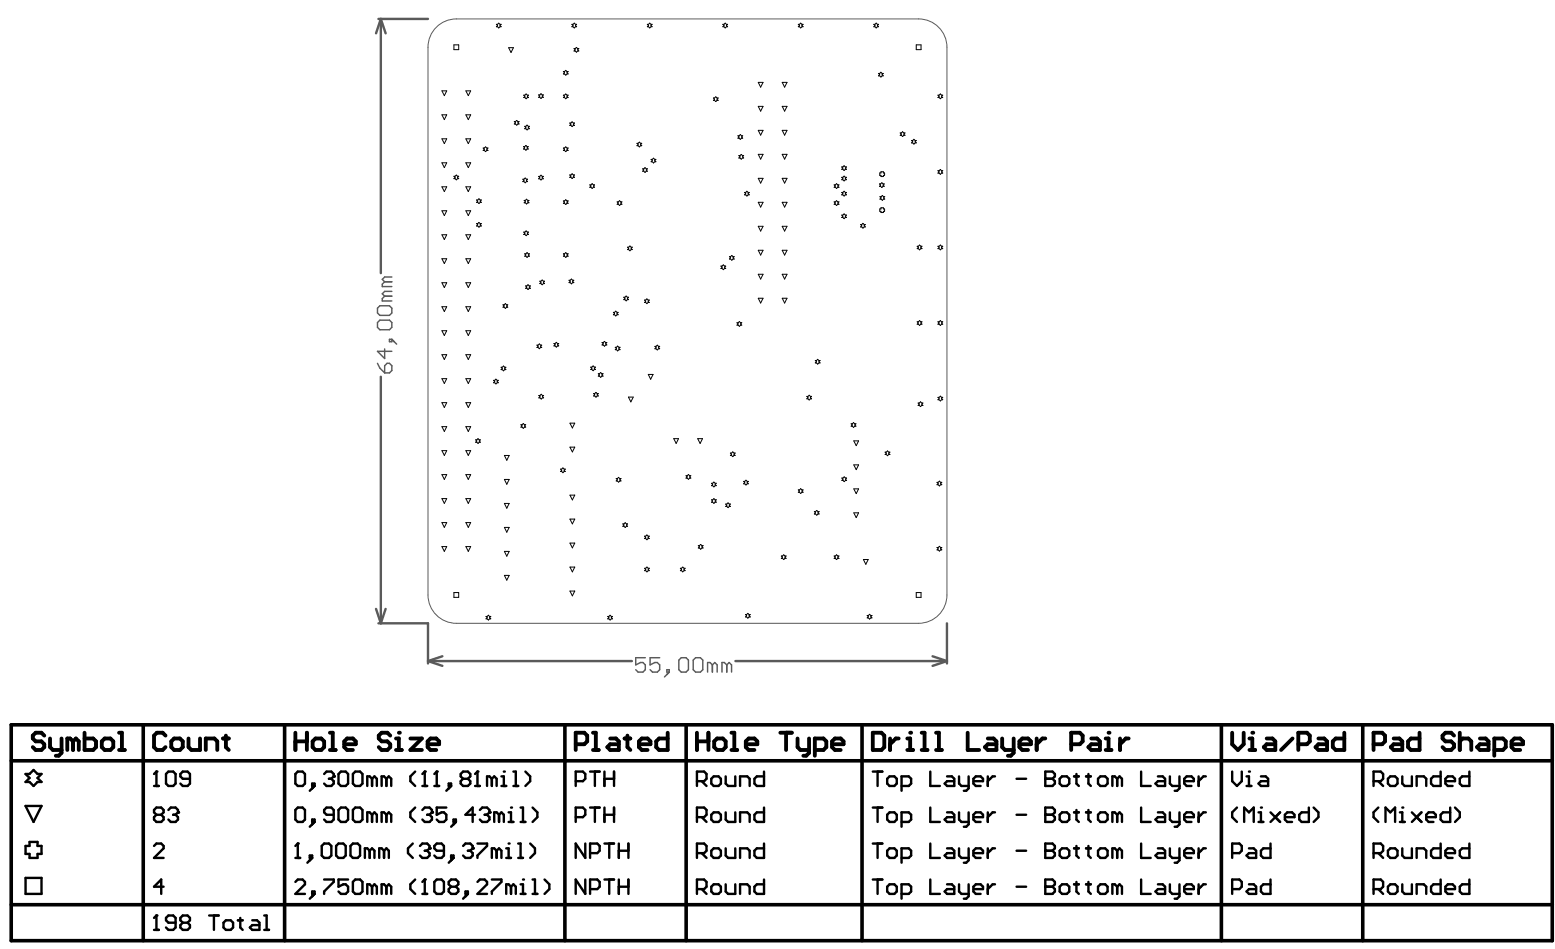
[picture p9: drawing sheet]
<svg xmlns="http://www.w3.org/2000/svg" width="165mm" height="100mm" viewBox="0 0 165 100" stroke-linecap="round" stroke-linejoin="round" font-family="sans-serif">
<g fill="none" stroke="#5a5a5a" stroke-width=".25">
<path d="M40 2h5.3M40.3 2l.5 1.5M40.3 2l-.5 1.5M40.3 2v26.9M40.3 39.9v26.1M39.8 64.4l.5 1.6M40 66h5.3v4.2M40.8 64.4l-.5 1.6M45.3 69.9l1.5 .6M45.3 69.9h21.6M46.8 69.4l-1.5 .5M77.8 69.9h22.4"/>
<path d="M98.7 69.4l1.5 .5M100.2 69.9l-1.5 .6M100.2 66v4.2"/>
</g>
<g fill="none" stroke="#5a5a5a" stroke-width=".15">
<path d="M39.9 38.4l.3 .6 .5 .5M39.9 32.6l.3-.2h1l.3 .2v.5l-.3 .3h-1l-.3-.3zM39.9 34.1l.3-.2h1l.3 .2v.5l-.3 .3h-1l-.3-.3zM40.7 36.9v1l-.8-.7h1.6M40.7 31.3l-.3 .3v.2h1.1M40.7 29.8l-.3 .3v.2h1.1M40.7 31.3h.8M40.7 29.8h.8M40.9 38.4h.3l.3 .3v.5l-.3 .3h-.5v-.8zM41.2 35.9h.3v.3h-.3zM41.5 35.9l.5 .5M41.5 30.8h-.8l-.3 .3 .3 .2"/>
<path d="M41.5 29.3h-.8l-.3 .3 .3 .2M68.3 69.6h-1v.8l.5-.3h.2l.3 .3v.5l-.3 .2h-.5l-.2-.2M69.8 69.6h-1v.8l.5-.3h.2l.3 .3v.5l-.3 .2h-.5l-.2-.2M70.6 70.9h.2v.2h-.2zM70.8 71.1l-.5 .5M72.1 69.6h.5l.2 .2v1.1l-.2 .2h-.5l-.3-.2v-1.1zM73.6 69.6h.5l.3 .2v1.1l-.3 .2h-.5l-.3-.2v-1.1zM75.4 70.4l-.3-.3h-.2v1M75.4 70.4v.7M75.4 70.4l.2-.3 .3 .3v.7M76.9 70.4l-.3-.3h-.2v1M76.9 70.4v.7"/>
<path d="M76.9 70.4l.2-.3 .3 .3v.7"/>
</g>
<path d="M46.4 2.7l.6-.4 .6-.2 .7-.1h48.9a3 3 0 0 1 3 3v58a3 3 0 0 1-3 3h-48.9a3 3 0 0 1-3-3v-58a2.99 2.99 0 0 1 1.1-2.3z" fill="none" stroke="#5a5a5a" stroke-width=".11"/>
<path d="M1.2 76.7h163v22.8h-163zM15.2 76.7v22.8M30.1 76.7v22.8M59.8 76.7v22.8M72.6 76.7v22.8M91.2 76.7v22.8M129.2 76.7v22.8M144.2 76.7v22.8M1.2 80.5h163M1.2 95.7h163" fill="none" stroke="#000" stroke-width=".38"/>
<g fill="none" stroke="#000" stroke-width=".25">
<path d="M2.7 81.9h.4l.4-.4 .5 .4h.4l-.4 .4 .4 .4h-.4l-.5 .5-.4-.5h-.4l.4-.4zM2.7 85.3h1.7l-.9 1.7zM2.7 92.9h1.7v1.7h-1.7zM3.1 89.1h.9v.4h.4v.9h-.4v.4h-.9v-.4h-.4v-.9h.4zM16.3 89.5l.2-.2h.6l.2 .2v.3l-1 1h1M16.3 83.2h.5M16.3 98.4h.5M16.5 96.9h.1M16.5 81.6h.1M16.5 86.2l-.2 .3v.2l.2 .3h.6l.2-.3v-.2l-.2-.3M16.5 86.2l-.2-.2v-.3l.2-.3h.6l.2 .3v.3l-.2 .2M16.5 86.2h.6"/>
<path d="M16.5 81.6v1.6M16.5 96.9v1.5M16.5 96.9l-.2 .2M16.5 81.6l-.2 .3M17.3 93.8h-1l.8-.7v1.5M17.8 81.6h.5l.3 .3v1l-.3 .3h-.5l-.2-.3v-1zM17.8 85.7l.3-.3h.5l.2 .3v.3M18.3 86.2h.3M18.6 86.2l.2 .3v.2l-.2 .3h-.5l-.3-.3M18.6 97.6h-.8l-.2-.2v-.3l.2-.2h.5l.3 .2v1l-.3 .3h-.5l-.2-.3M18.8 86h.1M18.8 86l-.2 .2"/>
<path d="M19.3 97.6l-.2 .3v.2l.2 .3h.5l.3-.3v-.2l-.3-.3M19.3 97.6l-.2-.2v-.3l.2-.2h.5l.3 .2v.3l-.3 .2M19.3 97.6h.5M20.1 82.4h-.8l-.2-.3v-.2l.2-.3h.5l.3 .3v1l-.3 .3h-.5l-.2-.3M22.1 96.9h1M22.6 96.9v1.5M23.9 97.4h.5l.3 .2v.5l-.3 .3h-.5l-.3-.3v-.5zM25.2 97.4h.5M25.4 97.1v1l.3 .3M26.7 97.4h.5l.2 .2v.8h-.7l-.3-.3 .3-.2h.7M28 98.4h.5M28 96.9h.2v1.5"/>
<path d="M31.3 90.8h.5M31.3 93.3l.2-.2h.5l.3 .2v.3l-1 1h1M31.5 89.3h.1M31.5 81.6h.5l.3 .3v1l-.3 .3h-.5l-.2-.3v-1zM31.5 85.4h.5l.3 .3v1l-.3 .3h-.5l-.2-.3v-1zM31.5 89.3v1.5M31.5 89.3l-.2 .2M32.8 90.5h.2v.3h-.2zM33 94.3h.3v.3h-.3zM33 82.9h.3v.3h-.3zM33 86.7h.3v.3h-.3zM33 90.8l-.5 .5"/>
<path d="M33.3 83.2l-.5 .5M33.3 94.6l-.5 .5M33.3 87l-.5 .5M34.3 89.3h.5l.3 .2v1l-.3 .3h-.5l-.3-.3v-1zM34.3 81.9l.2-.3h.6l.2 .3v.2M34.3 93.1h1v.2l-1 1v.3M34.8 82.4h.3M35.1 82.4l.2 .3v.2l-.2 .3h-.6l-.2-.3M35.3 82.1h.1M35.3 86.2h-.8l-.2-.2v-.3l.2-.3h.6l.2 .3v1l-.2 .3h-.6l-.2-.3M35.3 82.1l-.2 .3M35.8 89.3h.5l.3 .2v1l-.3 .3h-.5l-.2-.3v-1z"/>
<path d="M36.1 81.6h.5l.2 .3v1l-.2 .3h-.5l-.3-.3v-1zM36.1 85.4h.5l.2 .3v1l-.2 .3h-.5l-.3-.3v-1zM36.8 93.1h-1v.7l.5-.2h.3l.2 .2v.5l-.2 .3h-.5l-.3-.3M37.3 89.3h.5l.3 .2v1l-.3 .3h-.5l-.2-.3v-1zM37.6 93.1h.5l.2 .2v1l-.2 .3h-.5l-.3-.3v-1zM37.6 81.6h.5l.2 .3v1l-.2 .3h-.5l-.3-.3v-1zM37.6 85.4h.5l.2 .3v1l-.2 .3h-.5l-.3-.3v-1zM39.1 90l-.2-.2h-.3v1M39.1 90v.8M39.1 90l.3-.2 .2 .2v.8M39.4 82.4l-.3-.3h-.2v1.1M39.4 86.2l-.3-.2h-.2v1"/>
<path d="M39.4 93.8l-.3-.2h-.2v1M39.4 82.4v.8M39.4 86.2v.8M39.4 93.8v.8M39.4 82.4l.2-.3 .3 .3v.8M39.4 86.2l.2-.2 .3 .2v.8M39.4 93.8l.2-.2 .3 .2v.8M40.6 90l-.2-.2h-.3v1M40.6 90l.3-.2 .2 .2v.8M40.6 90v.8M40.9 82.4l-.3-.3h-.2v1.1M40.9 86.2l-.3-.2h-.2v1"/>
<path d="M40.9 93.8l-.3-.2h-.2v1M40.9 82.4v.8M40.9 86.2v.8M40.9 93.8v.8M40.9 82.4l.2-.3 .3 .3v.8M40.9 86.2l.2-.2 .3 .2v.8M40.9 93.8l.2-.2 .3 .2v.8M43.7 89.3l-.5 .5v.5l.5 .5M43.9 81.6l-.5 .5v.6l.5 .5M43.9 85.4l-.5 .6v.5l.5 .5M43.9 93.1l-.5 .5v.5l.5 .5M44.4 89.5l.3-.2h.5l.2 .2v.3"/>
<path d="M44.7 94.6h.5M44.7 83.2h.5M44.7 85.7l.2-.3h.5l.3 .3v.3M44.9 81.6h.1M44.9 93.1h.1M44.9 90h.3M44.9 81.6v1.6M44.9 93.1v1.5M44.9 81.6l-.2 .3M44.9 93.1l-.2 .2M45.2 90l.2 .3v.2l-.2 .3h-.5l-.3-.3M45.2 86.2h.2"/>
<path d="M45.4 89.8h.1M45.4 86.2l.3 .3v.2l-.3 .3h-.5l-.2-.3M45.4 89.8l-.2 .2M45.7 86h.1M45.7 86l-.3 .2M46 83.2h.5M46.2 81.6h.1M46.2 93.1h.5l.3 .2v1l-.3 .3h-.5l-.2-.3v-1zM46.2 81.6v1.6M46.2 81.6l-.2 .3M47 90h-.8l-.2-.2v-.3l.2-.2h.5l.3 .2v1l-.3 .3h-.5l-.2-.3M47.2 85.4h-1v.8l.5-.2h.3l.2 .2v.5l-.2 .3h-.5l-.3-.3"/>
<path d="M47.5 82.9h.2v.3h-.2zM47.7 90.5h.3v.3h-.3zM47.7 93.8l-.2 .3v.2l.2 .3h.5l.3-.3v-.2l-.3-.3M47.7 93.8l-.2-.2v-.3l.2-.2h.5l.3 .2v.3l-.3 .2M47.7 93.8h.5M47.7 83.2l-.5 .5M48 86.7h.2v.3h-.2zM48 90.8l-.5 .5M48.2 87l-.5 .5M49 82.4l-.3-.3v-.2l.3-.3h.5l.3 .3v.2l-.3 .3M49 82.4l-.3 .3v.2l.3 .3h.5l.3-.3v-.2l-.3-.3M49 89.5l.2-.2h.6l.2 .2v.3"/>
<path d="M49 82.4h.5M49.2 94.3h.3v.3h-.3zM49.5 90h.3M49.5 94.6l-.5 .5M49.8 90l.2 .3v.2l-.2 .3h-.6l-.2-.3M50 89.8h.1M50 89.8l-.2 .2M50.3 83.2h.5M50.3 86.2h-1.1l.8-.8v1.6M50.5 81.6h.1M50.5 93.3l.3-.2h.5l.2 .2v.3l-1 1h1M50.5 89.3h1v.2l-1 1v.3"/>
<path d="M50.5 81.6v1.6M50.5 81.6l-.2 .3M50.8 85.7l.2-.3h.5l.3 .3v.3M51.3 86.2h.2M51.5 86.2l.3 .3v.2l-.3 .3h-.5l-.2-.3M51.8 86h.1M51.8 86l-.3 .2M52 82.4l-.2-.3h-.3v1.1M52 93.1h1v.2l-1 1v.3M52 82.4v.8M52 82.4l.3-.3 .2 .3v.8M52.5 90l-.2-.2h-.3v1"/>
<path d="M52.5 90v.8M52.5 90l.3-.2 .2 .2v.8M52.8 86.2l-.3-.2h-.2v1M52.8 86.2l.2-.2 .3 .2v.8M52.8 86.2v.8M53 83.2h.6M53 82.1h.3v1.1M53.3 81.6h.1M53.6 90.8h.5M53.6 89.8h.2v1M53.8 89.3h.1M53.8 87h.5"/>
<path d="M53.8 86h.3v1M54.1 85.4h.1M54.1 93.8l-.3-.2h-.2v1M54.1 93.8l.2-.2 .3 .2v.8M54.1 93.8v.8M54.3 81.6h.3v1.6M54.3 83.2h.5M54.8 90.8h.5M54.8 89.3h.3v1.5M55.1 94.6h.5M55.1 87h.5M55.1 93.6h.2v1"/>
<path d="M55.1 85.4h.2v1.6M55.3 93.1h.1M55.6 81.6l.5 .5v.6l-.5 .5M56.1 89.3l.5 .5v.5l-.5 .5M56.3 94.6h.6M56.3 93.1h.3v1.5M56.3 85.4l.6 .6v.5l-.6 .5M57.6 93.1l.5 .5v.5l-.5 .5M60.9 82.7h.8l.2-.3v-.5l-.2-.3h-.8v1.6M60.9 86.5h.8l.2-.3v-.5l-.2-.3h-.8v1.6M61.9 89.3v1.5l-1-1.5v1.5M61.9 93.1v1.5l-1-1.5v1.5"/>
<path d="M62.4 81.6h1M62.4 90.3h.8l.2-.3v-.5l-.2-.2h-.8v1.5M62.4 94.1h.8l.2-.3v-.5l-.2-.2h-.8v1.5M62.4 85.4h1M62.9 81.6v1.6M62.9 85.4v1.6M63.9 89.3h1.1M63.9 93.1h1.1M63.9 82.4h1.1M63.9 86.2h1.1M63.9 81.6v1.6M63.9 85.4v1.6"/>
<path d="M64.5 89.3v1.5M64.5 93.1v1.5M65 81.6v1.6M65 85.4v1.6M65.5 90h1M65.5 93.8h1M65.5 89.3v1.5M65.5 93.1v1.5M66.5 89.3v1.5M66.5 93.1v1.5M73.7 82.7h.8l.2-.3v-.5l-.2-.3h-.8v1.6M73.7 86.5h.8l.2-.3v-.5l-.2-.3h-.8v1.6"/>
<path d="M73.7 90.3h.8l.2-.3v-.5l-.2-.2h-.8v1.5M73.7 94.1h.8l.2-.3v-.5l-.2-.2h-.8v1.5M74.2 82.7l.5 .5M74.2 86.5l.5 .5M74.2 90.3l.5 .5M74.2 94.1l.5 .5M75.5 89.8h.5l.3 .2v.5l-.3 .3h-.5l-.2-.3v-.5zM75.5 93.6h.5l.3 .2v.5l-.3 .3h-.5l-.2-.3v-.5zM75.5 82.1h.5l.3 .3v.5l-.3 .3h-.5l-.2-.3v-.5zM75.5 86h.5l.3 .2v.5l-.3 .3h-.5l-.2-.3v-.5zM76.8 89.8v.7l.2 .3h.8v-1M76.8 93.6v.7l.2 .3h.8v-1"/>
<path d="M76.8 82.1v.8l.2 .3h.8v-1.1M76.8 86v.7l.2 .3h.8v-1M78.3 83.2v-1.1h.8l.2 .3v.8M78.3 87v-1h.8l.2 .2v.8M78.3 90.8v-1h.8l.2 .2v.8M78.3 94.6v-1h.8l.2 .2v.8M80.8 89.3v1.5h-.7l-.3-.3v-.5l.3-.2h.7M80.8 93.1v1.5h-.7l-.3-.3v-.5l.3-.2h.7M80.8 81.6v1.6h-.7l-.3-.3v-.5l.3-.3h.7M80.8 85.4v1.6h-.7l-.3-.3v-.5l.3-.2h.7M92.3 81.6h1.1M92.3 89.3h1.1"/>
<path d="M92.3 93.1h1.1M92.3 85.4h1.1M92.8 81.6v1.6M92.8 85.4v1.6M92.8 89.3v1.5M92.8 93.1v1.5M94.1 89.8h.5l.3 .2v.5l-.3 .3h-.5l-.2-.3v-.5zM94.1 93.6h.5l.3 .2v.5l-.3 .3h-.5l-.2-.3v-.5zM94.1 82.1h.5l.3 .3v.5l-.3 .3h-.5l-.2-.3v-.5zM94.1 86h.5l.3 .2v.5l-.3 .3h-.5l-.2-.3v-.5zM95.4 90.8h.7l.3-.3v-.5l-.3-.2h-.7v1.5M95.4 94.6h.7l.3-.3v-.5l-.3-.2h-.7v1.5"/>
<path d="M95.4 83.2h.7l.3-.3v-.5l-.3-.3h-.7v1.6M95.4 87h.7l.3-.3v-.5l-.3-.2h-.7v1.5M98.4 89.3v1.5h1M98.4 93.1v1.5h1M98.4 81.6v1.6h1M98.4 85.4v1.6h1M100.2 89.8h.5l.3 .2v.8h-.8l-.3-.3 .3-.2h.8M100.2 93.6h.5l.3 .2v.8h-.8l-.3-.3 .3-.2h.8M100.2 82.1h.5l.3 .3v.8h-.8l-.3-.3 .3-.2h.8M100.2 86h.5l.3 .2v.8h-.8l-.3-.3 .3-.2h.8M101.5 89.8v.7l.2 .3h.8M101.5 93.6v.7l.2 .3h.8"/>
<path d="M101.5 82.1v.8l.2 .3h.8M101.5 86v.7l.2 .3h.8M102.5 82.1v1.3l-.3 .3h-.2M102.5 86v1.2l-.3 .3h-.2M102.5 89.8v1.2l-.3 .3h-.2M102.5 93.6v1.2l-.3 .3h-.2M103 90.3h1v-.3l-.3-.2h-.5l-.2 .2v.5l.2 .3h.5M103 94.1h1v-.3l-.3-.2h-.5l-.2 .2v.5l.2 .3h.5M103 82.7h1v-.3l-.3-.3h-.5l-.2 .3v.5l.2 .3h.5M103 86.5h1v-.3l-.3-.2h-.5l-.2 .2v.5l.2 .3h.5M104.5 82.1v1.1M104.5 86v1"/>
<path d="M104.5 89.8v1M104.5 93.6v1M105.3 82.1h-.3l-.5 .6M105.3 86h-.3l-.5 .5M105.3 89.8h-.3l-.5 .5M105.3 93.6h-.3l-.5 .5M107.5 82.4h1.1M107.5 86.2h1.1M107.5 90h1.1M107.5 93.8h1.1M110.6 82.4h.1M110.6 86.2h.1"/>
<path d="M110.6 90h.1M110.6 93.8h.1M110.6 89.3h.7l.3 .2v.3l-.3 .2 .3 .3v.2l-.3 .3h-.7zM110.6 93.1h.7l.3 .2v.3l-.3 .2 .3 .3v.2l-.3 .3h-.7zM110.6 81.6h.7l.3 .3v.2l-.3 .3 .3 .3v.2l-.3 .3h-.7zM110.6 85.4h.7l.3 .3v.3l-.3 .2 .3 .3v.2l-.3 .3h-.7zM110.6 82.4h.7M110.6 86.2h.7M110.6 90h.7M110.6 93.8h.7M112.4 89.8h.5l.2 .2v.5l-.2 .3h-.5l-.3-.3v-.5zM112.4 93.6h.5l.2 .2v.5l-.2 .3h-.5l-.3-.3v-.5z"/>
<path d="M112.4 82.1h.5l.2 .3v.5l-.2 .3h-.5l-.3-.3v-.5zM112.4 86h.5l.2 .2v.5l-.2 .3h-.5l-.3-.3v-.5zM113.6 82.1h.5M113.6 86h.5M113.6 89.8h.5M113.6 93.6h.5M113.9 81.9v1l.2 .3M113.9 85.7v1l.2 .3M113.9 89.5v1l.2 .3M113.9 93.3v1l.2 .3M114.9 82.1h.5M114.9 86h.5"/>
<path d="M114.9 89.8h.5M114.9 93.6h.5M115.1 81.9v1l.3 .3M115.1 85.7v1l.3 .3M115.1 89.5v1l.3 .3M115.1 93.3v1l.3 .3M116.4 89.8h.5l.3 .2v.5l-.3 .3h-.5l-.2-.3v-.5zM116.4 93.6h.5l.3 .2v.5l-.3 .3h-.5l-.2-.3v-.5zM116.4 82.1h.5l.3 .3v.5l-.3 .3h-.5l-.2-.3v-.5zM116.4 86h.5l.3 .2v.5l-.3 .3h-.5l-.2-.3v-.5zM118.2 82.4l-.3-.3h-.2v1.1M118.2 86.2l-.3-.2h-.2v1"/>
<path d="M118.2 90l-.3-.2h-.2v1M118.2 93.8l-.3-.2h-.2v1M118.2 82.4v.8M118.2 86.2v.8M118.2 90v.8M118.2 93.8v.8M118.2 82.4l.2-.3 .3 .3v.8M118.2 86.2l.2-.2 .3 .2v.8M118.2 90l.2-.2 .3 .2v.8M118.2 93.8l.2-.2 .3 .2v.8M120.7 89.3v1.5h1M120.7 93.1v1.5h1"/>
<path d="M120.7 81.6v1.6h1M120.7 85.4v1.6h1M122.5 89.8h.5l.3 .2v.8h-.8l-.3-.3 .3-.2h.8M122.5 93.6h.5l.3 .2v.8h-.8l-.3-.3 .3-.2h.8M122.5 82.1h.5l.3 .3v.8h-.8l-.3-.3 .3-.2h.8M122.5 86h.5l.3 .2v.8h-.8l-.3-.3 .3-.2h.8M123.8 89.8v.7l.2 .3h.8M123.8 93.6v.7l.2 .3h.8M123.8 82.1v.8l.2 .3h.8M123.8 86v.7l.2 .3h.8M124.8 82.1v1.3l-.3 .3h-.2M124.8 86v1.2l-.3 .3h-.2"/>
<path d="M124.8 89.8v1.2l-.3 .3h-.2M124.8 93.6v1.2l-.3 .3h-.2M125.3 90.3h1v-.3l-.3-.2h-.5l-.2 .2v.5l.2 .3h.5M125.3 94.1h1v-.3l-.3-.2h-.5l-.2 .2v.5l.2 .3h.5M125.3 82.7h1v-.3l-.3-.3h-.5l-.2 .3v.5l.2 .3h.5M125.3 86.5h1v-.3l-.3-.2h-.5l-.2 .2v.5l.2 .3h.5M126.8 82.1v1.1M126.8 86v1M126.8 89.8v1M126.8 93.6v1M127.6 82.1h-.3l-.5 .6M127.6 86h-.3l-.5 .5"/>
<path d="M127.6 89.8h-.3l-.5 .5M127.6 93.6h-.3l-.5 .5M130.4 90.3h.7l.3-.3v-.5l-.3-.2h-.7v1.5M130.4 94.1h.7l.3-.3v-.5l-.3-.2h-.7v1.5M130.4 81.6v1.1l.5 .5 .5-.5v-1.1M130.9 85.4l-.5 .6v.5l.5 .5M131.6 87v-1.6l.5 .6 .5-.6v1.6M131.9 83.2h.5M131.9 82.1h.2v1.1M132.1 81.6h.1M132.1 89.8h.5l.3 .2v.8h-.8l-.2-.3 .2-.2h.8M132.1 93.6h.5l.3 .2v.8h-.8l-.2-.3 .2-.2h.8"/>
<path d="M133.1 87h.6M133.1 86h.3v1M133.4 85.4h.1M133.4 82.1h.5l.3 .3v.8h-.8l-.3-.3 .3-.2h.8M134.4 89.3v1.5h-.7l-.3-.3v-.5l.3-.2h.7M134.4 93.1v1.5h-.7l-.3-.3v-.5l.3-.2h.7M134.4 86l1 1-.5-.5M135.4 86l-1 1M135.9 86.5h1v-.3l-.2-.2h-.5l-.3 .2v.5l.3 .3h.5M138.5 85.4v1.6h-.8l-.2-.3v-.5l.2-.2h.8M139 85.4l.5 .6v.5l-.5 .5M145.3 82.7h.8l.2-.3v-.5l-.2-.3h-.8v1.6"/>
<path d="M145.3 90.3h.8l.2-.3v-.5l-.2-.2h-.8v1.5M145.3 94.1h.8l.2-.3v-.5l-.2-.2h-.8v1.5M145.8 85.4l-.5 .6v.5l.5 .5M145.8 82.7l.5 .5M145.8 90.3l.5 .5M145.8 94.1l.5 .5M146.6 87v-1.6l.5 .6 .5-.6v1.6M147.1 89.8h.5l.2 .2v.5l-.2 .3h-.5l-.3-.3v-.5zM147.1 93.6h.5l.2 .2v.5l-.2 .3h-.5l-.3-.3v-.5zM147.1 82.1h.5l.2 .3v.5l-.2 .3h-.5l-.3-.3v-.5zM148.1 86h.3v1M148.1 87h.5"/>
<path d="M148.4 85.4h.1M148.4 89.8v.7l.2 .3h.8v-1M148.4 93.6v.7l.2 .3h.8v-1M148.4 82.1v.8l.2 .3h.8v-1.1M149.4 86l1 1-.5-.5M149.9 83.2v-1.1h.7l.3 .3v.8M149.9 90.8v-1h.7l.3 .2v.8M149.9 94.6v-1h.7l.3 .2v.8M150.4 86l-1 1M150.9 86.5h1v-.3l-.3-.2h-.5l-.2 .2v.5l.2 .3h.5M152.4 89.3v1.5h-.8l-.2-.3v-.5l.2-.2h.8M152.4 93.1v1.5h-.8l-.2-.3v-.5l.2-.2h.8"/>
<path d="M152.4 81.6v1.6h-.8l-.2-.3v-.5l.2-.3h.8M152.9 90.3h1v-.3l-.2-.2h-.5l-.3 .2v.5l.3 .3h.5M152.9 94.1h1v-.3l-.2-.2h-.5l-.3 .2v.5l.3 .3h.5M152.9 82.7h1v-.3l-.2-.3h-.5l-.3 .3v.5l.3 .3h.5M153.4 85.4v1.6h-.7l-.3-.3v-.5l.3-.2h.7M153.9 85.4l.5 .6v.5l-.5 .5M155.5 89.3v1.5h-.8l-.3-.3v-.5l.3-.2h.8M155.5 93.1v1.5h-.8l-.3-.3v-.5l.3-.2h.8M155.5 81.6v1.6h-.8l-.3-.3v-.5l.3-.3h.8"/>
</g>
<g fill="none" stroke="#000" stroke-width=".11">
<path d="M46.8 9.6h.5l-.3 .5zM46.8 12.2h.5l-.3 .5zM46.8 14.7h.5l-.3 .5zM46.8 17.2h.5l-.3 .5zM46.8 19.8h.5l-.3 .5zM48 4.7h.5v.6h-.5zM48 18.7l.3-.2 .2 .2-.1 .1 .1 .1-.2 .1-.3-.1 .1-.1zM49.3 9.6h.5l-.3 .5zM49.3 17.2h.5l-.3 .5zM49.3 12.2h.5l-.3 .5zM49.3 19.8h.5l-.3 .5zM49.3 14.7h.5l-.3 .5z"/>
<path d="M51.1 15.7l.3-.2 .2 .2-.1 .1 .1 .1-.2 .1-.3-.1 .1-.1zM52.5 2.6l.3-.2 .2 .2-.1 .1 .1 .1-.2 .2-.3-.2 .1-.1zM53.8 5h.5l-.2 .6zM54.4 12.9l.3-.2 .2 .2-.1 .1 .1 .1-.2 .1-.3-.1 .1-.1zM55.3 19l.3-.2 .2 .2-.1 .1 .1 .1-.2 .1-.3-.1 .1-.1zM55.4 15.5l.2-.1 .3 .1-.1 .1 .1 .2-.3 .1-.2-.1 .1-.2zM55.4 10.1l.3-.2 .2 .2-.1 .1 .1 .1-.2 .2-.3-.2 .1-.1zM55.5 13.4l.3-.2 .2 .2-.1 .1 .1 .1-.2 .1-.3-.1 .1-.1zM57 10l.2-.1 .3 .1-.1 .2 .1 .1-.3 .1-.2-.1 .1-.1zM57 18.7l.2-.2 .3 .2-.1 .1 .1 .1-.3 .1-.2-.1 .1-.1zM59.6 7.6l.3-.2 .2 .2-.1 .1 .1 .1-.2 .2-.3-.2 .1-.1zM59.6 10.1l.3-.2 .2 .2-.1 .1 .1 .1-.2 .2-.3-.2 .1-.1z"/>
<path d="M59.6 15.7l.3-.2 .2 .2-.1 .1 .1 .1-.2 .1-.3-.1 .1-.1zM60.3 18.5l.2-.1 .3 .1-.1 .1 .1 .2-.3 .1-.2-.1 .1-.2zM60.3 13l.2-.1 .3 .1-.1 .1 .1 .2-.3 .1-.2-.1 .1-.2zM60.5 2.6l.3-.2 .2 .2-.1 .1 .1 .1-.2 .2-.3-.2 .1-.1zM60.7 5.1l.3-.1 .2 .1-.1 .2 .1 .1-.2 .1-.3-.1 .2-.1zM62.4 19.6l.2-.2 .3 .2-.1 .1 .1 .1-.3 .1-.2-.1 .1-.1zM67.4 15.2l.2-.2 .3 .2-.1 .1 .1 .1-.3 .1-.2-.1 .1-.1zM68 17.9l.2-.2 .3 .2-.1 .1 .1 .1-.3 .1-.2-.1 .1-.1zM68.5 2.6l.2-.2 .3 .2-.1 .1 .1 .1-.3 .2-.2-.2 .1-.1zM68.9 16.9l.2-.2 .3 .2-.1 .1 .1 .1-.3 .1-.2-.1 .1-.1zM75.5 10.4l.2-.2 .3 .2-.1 .1 .1 .1-.3 .1-.2-.1 .1-.1zM76.5 2.6l.2-.2 .3 .2-.1 .1 .1 .1-.3 .2-.2-.2 .1-.1z"/>
<path d="M78.1 14.4l.2-.2 .3 .2-.2 .1 .2 .1-.3 .1-.2-.1 .1-.1zM78.2 16.5l.2-.2 .3 .2-.2 .1 .2 .1-.3 .1-.2-.1 .1-.1zM80.2 8.7h.5l-.2 .5zM80.2 13.8h.5l-.2 .5zM80.2 11.3h.5l-.2 .5zM80.2 16.3h.5l-.2 .5zM80.2 18.9h.5l-.2 .5zM82.8 13.8h.5l-.3 .5zM82.8 8.7h.5l-.3 .5zM82.8 16.3h.5l-.3 .5zM82.8 11.3h.5l-.3 .5zM82.8 18.9h.5l-.3 .5z"/>
<path d="M84.5 2.6l.2-.2 .3 .2-.2 .1 .2 .1-.3 .2-.2-.2 .1-.1zM88.2 19.6l.3-.2 .3 .2-.2 .1 .2 .1-.3 .1-.3-.1 .2-.1zM89 18.8l.3-.2 .3 .2-.2 .1 .2 .1-.3 .1-.3-.1 .2-.1zM89 17.7l.3-.2 .3 .2-.2 .1 .2 .1-.3 .1-.3-.1 .2-.1zM92.4 2.6l.3-.2 .2 .2-.1 .1 .1 .1-.2 .2-.3-.2 .2-.1zM92.9 7.8l.3-.2 .2 .2-.1 .1 .1 .1-.2 .2-.3-.2 .2-.1zM93 19.5l.3-.2 .2 .2-.1 .1 .1 .1-.2 .1-.3-.1 .2-.1zM93.2 18.2h.3v.1h.1v.3h-.1v.1h-.3v-.1h-.1v-.3h.1zM95.2 14.1l.3-.2 .2 .2-.1 .1 .1 .1-.2 .1-.3-.1 .2-.1zM96.4 14.9l.3-.2 .2 .2-.1 .1 .1 .1-.2 .1-.3-.1 .2-.1zM96.9 4.7h.5v.6h-.5zM99.2 10.1l.3-.2 .2 .2-.1 .1 .1 .1-.2 .2-.3-.2 .2-.1z"/>
<path d="M99.2 18.1l.3-.2 .2 .2-.1 .1 .1 .1-.2 .1-.3-.1 .2-.1zM46.8 35h.5l-.3 .5zM46.8 22.3h.5l-.3 .5zM46.8 24.8h.5l-.3 .5zM46.8 27.4h.5l-.3 .5zM46.8 29.9h.5l-.3 .5zM46.8 32.5h.5l-.3 .5zM46.8 37.5h.5l-.3 .5zM49.3 22.3h.5l-.3 .5zM49.3 24.8h.5l-.3 .5zM49.3 27.4h.5l-.3 .5zM49.3 29.9h.5l-.3 .5z"/>
<path d="M49.3 32.5h.5l-.3 .5zM49.3 35h.5l-.3 .5zM49.3 37.5h.5l-.3 .5zM50.4 21.2l.3-.2 .2 .2-.1 .1 .1 .1-.2 .1-.3-.1 .1-.1zM50.4 23.7l.3-.2 .2 .2-.1 .1 .1 .1-.2 .1-.3-.1 .1-.1zM53 38.9l.3-.2 .2 .2-.1 .1 .1 .1-.2 .1-.3-.1 .1-.1zM53.2 32.3l.3-.2 .2 .2-.1 .1 .1 .1-.2 .1-.3-.1 .1-.1zM55.4 24.6l.3-.2 .2 .2-.1 .1 .1 .1-.2 .1-.3-.1 .1-.1zM55.5 21.2l.2-.1 .3 .1-.2 .1 .2 .2-.3 .1-.2-.1 .1-.2zM55.5 26.9l.3-.2 .2 .2-.1 .1 .1 .1-.2 .1-.3-.1 .1-.1zM55.6 30.3l.3-.2 .2 .2-.1 .1 .1 .1-.2 .1-.3-.1 .1-.1zM56.8 36.5l.3-.1 .2 .1-.1 .1 .1 .2-.2 .1-.3-.1 .1-.2z"/>
<path d="M57.1 29.8l.3-.2 .2 .2-.1 .1 .1 .1-.2 .1-.3-.1 .1-.1zM58.6 36.3l.3-.1 .2 .1-.1 .2 .1 .1-.2 .1-.3-.1 .1-.1zM59.6 21.3l.3-.2 .2 .2-.1 .1 .1 .1-.2 .1-.3-.1 .1-.1zM59.6 26.9l.3-.2 .2 .2-.1 .1 .1 .1-.2 .1-.3-.1 .1-.1zM60.2 29.7l.3-.2 .2 .2-.1 .1 .1 .1-.2 .1-.3-.1 .1-.1zM62.5 38.8l.2-.1 .3 .1-.1 .2 .1 .1-.3 .1-.2-.1 .1-.1zM63.3 39.5l.2-.1 .3 .1-.1 .2 .1 .1-.3 .1-.2-.1 .1-.1zM63.7 36.2l.2-.1 .3 .1-.1 .2 .1 .1-.3 .1-.2-.1 .1-.1zM64.9 33.1l.2-.2 .3 .2-.1 .1 .1 .1-.3 .1-.2-.1 .1-.1zM65.1 36.7l.2-.1 .3 .1-.1 .2 .1 .1-.3 .1-.2-.1 .1-.1zM65.3 21.4l.2-.2 .3 .2-.1 .1 .1 .1-.3 .1-.2-.1 .1-.1zM66 31.5l.2-.2 .3 .2-.1 .1 .1 .1-.3 .1-.2-.1 .1-.1z"/>
<path d="M66.4 26.2l.2-.2 .3 .2-.1 .1 .1 .1-.3 .1-.2-.1 .1-.1zM68.2 31.8l.2-.2 .3 .2-.1 .1 .1 .1-.3 .1-.2-.1 .1-.1zM68.6 39.6h.5l-.3 .5zM69.3 36.6l.2-.1 .3 .1-.1 .2 .1 .1-.3 .1-.2-.1 .1-.1zM76.3 28.2l.2-.2 .3 .2-.1 .1 .1 .1-.3 .1-.2-.1 .1-.1zM77.2 27.2l.2-.2 .3 .2-.2 .1 .2 .1-.3 .1-.2-.1 .1-.1zM78 34.2l.2-.2 .3 .2-.2 .1 .2 .1-.3 .1-.2-.1 .1-.1zM78.8 20.4l.2-.2 .3 .2-.2 .1 .2 .1-.3 .1-.2-.1 .1-.1zM80.2 21.4h.5l-.2 .5zM80.2 23.9h.5l-.2 .6zM80.2 26.5h.5l-.2 .5zM80.2 29h.5l-.2 .5z"/>
<path d="M80.2 31.6h.5l-.2 .5zM82.8 21.4h.5l-.3 .5zM82.8 23.9h.5l-.3 .6zM82.8 26.5h.5l-.3 .5zM82.8 29h.5l-.3 .5zM82.8 31.6h.5l-.3 .5zM86.3 38.1l.2-.1 .3 .1-.2 .2 .2 .1-.3 .1-.2-.1 .1-.1zM88.2 21.4l.3-.2 .3 .2-.2 .1 .2 .1-.3 .1-.3-.1 .2-.1zM89 20.4l.3-.2 .3 .2-.2 .1 .2 .1-.3 .1-.3-.1 .2-.1zM89 22.8l.3-.2 .3 .2-.2 .1 .2 .1-.3 .1-.3-.1 .2-.1zM91 23.8l.3-.2 .3 .2-.2 .1 .2 .1-.3 .1-.3-.1 .2-.1zM93.1 20.8l.2-.1 .3 .1-.1 .1 .1 .2-.3 .1-.2-.1 .1-.2z"/>
<path d="M93.2 22h.3v.1h.1v.3h-.1v.1h-.3v-.1h-.1v-.3h.1zM97 26.1l.3-.2 .2 .2-.1 .1 .1 .1-.2 .1-.3-.1 .2-.1zM97 34.1l.3-.2 .2 .2-.1 .1 .1 .1-.2 .1-.3-.1 .2-.1zM99.2 26.1l.3-.2 .2 .2-.1 .1 .1 .1-.2 .1-.3-.1 .2-.1zM99.2 34.1l.3-.2 .2 .2-.1 .1 .1 .1-.2 .1-.3-.1 .2-.1zM46.8 45.1h.5l-.3 .6zM46.8 40.1h.5l-.3 .5zM46.8 42.6h.5l-.3 .5zM46.8 47.7h.5l-.3 .5zM46.8 50.2h.5l-.3 .5zM46.8 52.8h.5l-.3 .5zM46.8 55.3h.5l-.3 .5z"/>
<path d="M46.8 57.8h.5l-.3 .5zM49.3 40.1h.5l-.3 .5zM49.3 47.7h.5l-.3 .5zM49.3 50.2h.5l-.3 .5zM49.3 42.6h.5l-.3 .5zM49.3 45.1h.5l-.3 .6zM49.3 52.8h.5l-.3 .5zM49.3 55.3h.5l-.3 .5zM49.3 57.8h.5l-.3 .5zM50.3 46.5l.3-.1 .2 .1-.1 .2 .1 .1-.2 .1-.3-.1 .1-.1zM52.2 40.2l.3-.1 .2 .1-.1 .2 .1 .1-.2 .1-.3-.1 .1-.1zM53.4 48.2h.5l-.3 .5z"/>
<path d="M53.4 50.7h.5l-.3 .5zM53.4 53.3h.5l-.3 .5zM53.4 55.8h.5l-.3 .5zM53.4 58.3h.5l-.3 .6zM55.1 44.9l.3-.1 .2 .1-.1 .2 .1 .1-.2 .1-.3-.1 .1-.1zM57 41.8l.3-.1 .2 .1-.1 .2 .1 .1-.2 .1-.3-.1 .1-.1zM59.3 49.6l.3-.1 .2 .1-.1 .2 .1 .1-.2 .1-.3-.1 .1-.1zM60.3 57.5h.5l-.2 .5zM60.3 54.9h.5l-.2 .5zM60.3 52.4h.5l-.2 .5zM60.3 47.3h.5l-.2 .5zM60.3 44.8h.5l-.2 .5z"/>
<path d="M62.8 41.6l.2-.1 .3 .1-.1 .2 .1 .1-.3 .1-.2-.1 .1-.1zM65.2 50.6l.2-.1 .3 .1-.1 .2 .1 .1-.3 .1-.2-.1 .1-.1zM65.9 55.4l.2-.1 .3 .1-.1 .2 .1 .1-.3 .1-.2-.1 .1-.1zM66.5 42h.5l-.3 .5zM68.2 56.7l.2-.1 .3 .1-.1 .2 .1 .1-.3 .1-.2-.1 .1-.1zM71.3 46.4h.5l-.3 .5zM72.6 50.3l.2-.1 .3 .1-.1 .2 .1 .1-.3 .1-.2-.1 .1-.1zM73.8 46.4h.5l-.2 .5zM73.9 57.7l.2-.1 .3 .1-.1 .2 .1 .1-.3 .1-.2-.1 .1-.1zM75.3 51.1l.2-.1 .3 .1-.1 .2 .1 .1-.3 .1-.2-.1 .1-.1zM75.3 52.9l.2-.1 .3 .1-.1 .1 .1 .1-.3 .2-.2-.2 .1-.1zM76.8 53.3l.2-.1 .3 .1-.1 .2 .1 .1-.3 .1-.2-.1 .1-.1z"/>
<path d="M77.3 47.9l.2-.1 .3 .1-.2 .2 .2 .1-.3 .1-.2-.1 .1-.1zM78.7 50.9l.2-.1 .3 .1-.2 .2 .2 .1-.3 .1-.2-.1 .1-.1zM82.7 58.8l.2-.1 .3 .1-.2 .2 .2 .1-.3 .1-.2-.1 .1-.1zM84.5 51.8l.2-.1 .3 .1-.2 .2 .2 .1-.3 .1-.2-.1 .1-.1zM85.4 41.9l.2-.1 .3 .1-.2 .2 .2 .1-.3 .1-.2-.1 .1-.1zM86.2 54.1l.2-.1 .3 .1-.2 .2 .2 .1-.3 .1-.2-.1 .1-.1zM88.2 58.8l.3-.1 .3 .1-.2 .2 .2 .1-.3 .1-.3-.1 .2-.1zM89.1 50.6l.2-.1 .3 .1-.2 .1 .2 .1-.3 .2-.2-.2 .1-.1zM90 44.8l.3-.1 .3 .1-.2 .2 .2 .1-.3 .1-.3-.1 .2-.1zM90.3 54.3h.5l-.2 .5zM90.3 51.7h.5l-.2 .5zM90.3 49.2h.5l-.2 .5z"/>
<path d="M90.3 46.6h.5l-.2 .6zM91.3 59.2h.6l-.3 .5zM93.6 47.8l.3-.1 .2 .1-.1 .2 .1 .1-.2 .1-.3-.1 .2-.1zM97.1 42.6l.3-.1 .2 .1-.1 .2 .1 .1-.2 .1-.3-.1 .2-.1zM99.1 51l.3-.1 .2 .1-.1 .2 .1 .1-.2 .1-.3-.1 .2-.1zM99.1 57.9l.3-.1 .2 .1-.1 .2 .1 .1-.2 .1-.3-.1 .2-.1zM99.2 42l.3-.1 .2 .1-.1 .2 .1 .1-.2 .1-.3-.1 .2-.1zM48 62.7h.5v.5h-.5zM51.4 65.2l.3-.1 .2 .1-.1 .2 .1 .1-.2 .1-.3-.1 .1-.1zM53.4 60.9h.5l-.3 .5zM60.3 62.5h.5l-.2 .5zM60.3 60h.5l-.2 .5z"/>
<path d="M64.3 65.2l.2-.1 .3 .1-.1 .2 .1 .1-.3 .1-.2-.1 .1-.1zM68.2 60.1l.2-.1 .3 .1-.1 .2 .1 .1-.3 .1-.2-.1 .1-.1zM72 60.1l.2-.1 .3 .1-.1 .2 .1 .1-.3 .1-.2-.1 .1-.1zM78.9 65l.2-.1 .3 .1-.2 .2 .2 .1-.3 .1-.2-.1 .1-.1zM91.7 65.1l.3-.1 .2 .1-.1 .2 .1 .1-.2 .1-.3-.1 .2-.1zM96.9 62.7h.5v.5h-.5z"/>
</g>
<g fill="none" stroke="#000" stroke-width=".41">
<path d="M4.7 77.8l-.3-.3h-.6l-.3 .3v.3l.3 .3h.6l.3 .3v.4l-.3 .3h-.6l-.3-.3M5.3 78.1v1l.3 .3h.9M6.5 78.1v1.6l-.3 .3h-.3M7.7 78.4l-.3-.3h-.3v1.3M7.7 78.4l.3-.3 .3 .3v1M7.7 78.4v1M8.9 77.5v1.9h1l.3-.3v-.7l-.3-.3h-1M11.1 78.1h.6l.3 .3v.7l-.3 .3h-.6l-.3-.3v-.7zM12.6 77.5h.3v1.9M12.6 79.4h.6M17.5 77.8l-.3-.3h-.6l-.3 .3v1.3l.3 .3h.6l.3-.3M18.4 78.1h.6l.3 .3v.7l-.3 .3h-.6l-.3-.3v-.7z"/>
<path d="M19.9 78.1v1l.3 .3h1v-1.3M21.8 79.4v-1.3h.9l.3 .3v1M23.6 78.1h.6M23.9 77.8v1.3l.3 .3M31.3 78.4h1.2M31.3 77.5v1.9M32.5 77.5v1.9M33.1 78.4l.3-.3h.6l.3 .3v.7l-.3 .3h-.6l-.3-.3zM34.9 77.5h.3v1.9M34.9 79.4h.6M36.4 78.7h1.2v-.3l-.3-.3h-.6l-.3 .3v.7l.3 .3h.6M41.3 77.8l-.3-.3h-.6l-.3 .3v.3l.3 .3h.6l.3 .3v.4l-.3 .3h-.6l-.3-.3"/>
<path d="M41.9 78.1h.3v1.3M41.9 79.4h.6M43.4 78.1h1.2l-1.2 1.3h1.2M45.2 78.7h1.3v-.3l-.3-.3h-.7l-.3 .3v.7l.3 .3h.7M60.9 78.7h.9l.3-.3v-.6l-.3-.3h-.9v1.9M62.7 77.5h.3v1.9M62.7 79.4h.6M64.6 78.1h.6l.3 .3v1h-.9l-.3-.3 .3-.4h.9M66.1 78.1h.6M66.4 77.8v1.3l.3 .3M67.6 78.7h1.2v-.3l-.3-.3h-.6l-.3 .3v.7l.3 .3h.6M70.6 77.5v1.9h-.9l-.3-.3v-.7l.3-.3h.9"/>
<path d="M73.7 78.4h1.2M73.7 77.5v1.9M74.9 77.5v1.9M75.9 78.1h.6l.3 .3v.7l-.3 .3h-.6l-.3-.3v-.7zM77.4 77.5h.3v1.9M77.4 79.4h.6M78.9 78.7h1.2v-.3l-.3-.3h-.6l-.3 .3v.7l.3 .3h.6M82.6 77.5h1.2M83.2 77.5v1.9M84.4 78.1v1l.3 .3h.9M85.6 78.1v1.6l-.3 .3h-.3M86.2 79.4h.9l.3-.3v-.7l-.3-.3h-.9v1.9"/>
<path d="M88 78.7h1.2v-.3l-.3-.3h-.6l-.3 .3v.7l.3 .3h.6M92.3 77.5h1l.3 .3v1.3l-.3 .3h-1zM94.2 78.1v1.3M95.1 78.1h-.3l-.6 .6M96 78.1h.3v1.3M96 79.4h.6M97.5 77.5h.3v1.9M97.5 79.4h.6M99 77.5h.3v1.9M99 79.4h.6M102.4 77.5v1.9h1.2M104.5 78.1h.6l.3 .3v1h-.9l-.3-.3 .3-.4h.9"/>
<path d="M106 78.1v1l.3 .3h.9M107.2 78.1v1.6l-.3 .3h-.3M107.8 78.7h1.3v-.3l-.3-.3h-.6l-.4 .3v.7l.4 .3h.6M109.7 78.1v1.3M110.6 78.1h-.3l-.6 .6M113.3 78.7h.9l.3-.3v-.6l-.3-.3h-.9v1.9M115.5 78.1h.6l.3 .3v1h-.9l-.4-.3 .4-.4h.9M117 78.1h.3v1.3M117 79.4h.6M118.5 78.1v1.3M119.4 78.1h-.3l-.6 .6M130.4 77.5v1.2l.6 .7 .6-.7v-1.2"/>
<path d="M132.2 78.1h.3v1.3M132.2 79.4h.6M134 78.1h.6l.3 .3v1h-.9l-.3-.3 .3-.4h.9M136.7 78.1l-1.2 1.3M137.4 78.7h.9l.3-.3v-.6l-.3-.3h-.9v1.9M139.5 78.1h.6l.3 .3v1h-.9l-.3-.3 .3-.4h.9M142.2 77.5v1.9h-.9l-.3-.3v-.7l.3-.3h.9M145.3 78.7h.9l.3-.3v-.6l-.3-.3h-.9v1.9M147.4 78.1h.7l.3 .3v1h-1l-.3-.3 .3-.4h1M150.2 77.5v1.9h-.9l-.3-.3v-.7l.3-.3h.9M153.8 77.8l-.3-.3h-.6l-.3 .3v.3l.3 .3h.6l.3 .3v.4l-.3 .3h-.6l-.3-.3M154.4 78.4l.3-.3h.7l.3 .3v1"/>
<path d="M154.4 77.5v1.9M156.6 78.1h.6l.3 .3v1h-.9l-.3-.3 .3-.4h.9M158.1 79.4h.9l.3-.3v-.7l-.3-.3h-.9v1.9M159.9 78.7h1.2v-.3l-.3-.3h-.6l-.3 .3v.7l.3 .3h.6"/>
</g>
<g fill="#000">
<circle cx="42.2" cy="77.5" r=".2"/>
<circle cx="96.3" cy="77.5" r=".2"/>
<circle cx="117.3" cy="77.5" r=".2"/>
<circle cx="132.5" cy="77.5" r=".2"/>
</g>
</svg>
